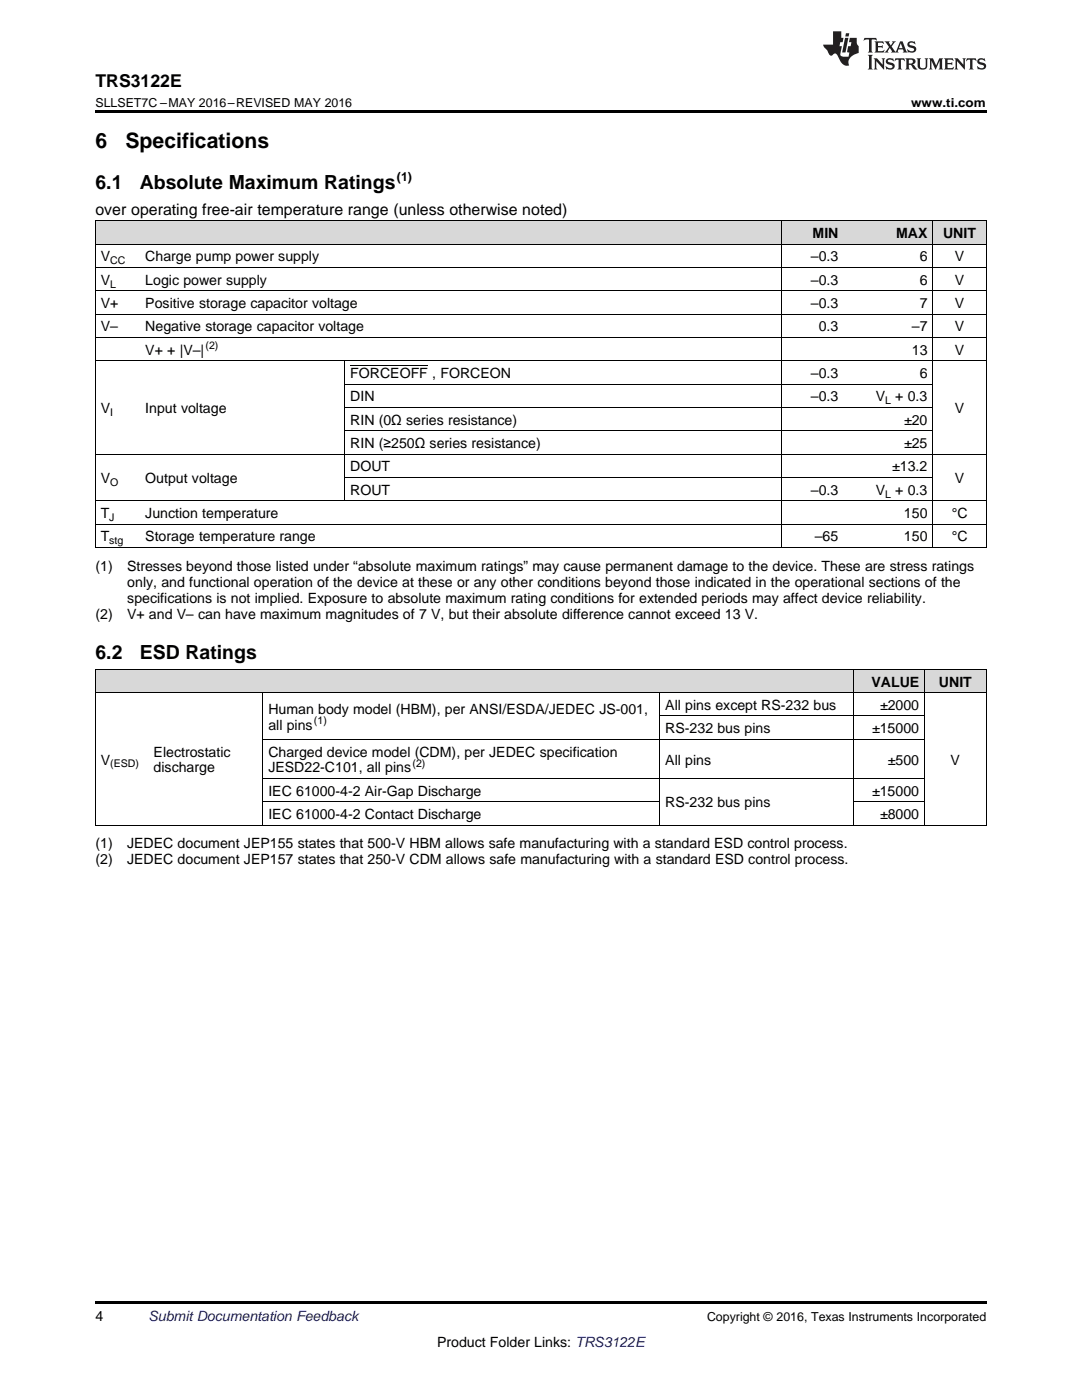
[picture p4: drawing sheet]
<svg xmlns="http://www.w3.org/2000/svg" width="216mm" height="279mm" viewBox="0 0 216 279" stroke-linecap="round" stroke-linejoin="round" font-family="sans-serif">
<defs><g id="words">
<g font-size="4.2">
<text x="19" y="29.6">6</text>
<text x="25" y="29.6">Specifications</text>
</g>
<g font-size="3.9">
<text x="19" y="37.7">6.1</text>
<text x="27.9" y="37.7">Absolute Maximum Ratings</text>
<text x="19" y="131.5">6.2</text>
<text x="27.9" y="131.5">ESD Ratings</text>
</g>
<text font-size="3.5" x="19" y="17.3">TRS3122E</text>
<text font-size="3.2" x="19" y="42.9">over operating free-air temperature range (unless otherwise noted)</text>
<g font-size="2.8">
<text x="162.1" y="47.5">MIN</text>
<text x="178.8" y="47.5">MAX</text>
<text x="188.2" y="47.5">UNIT</text>
<text x="20.1" y="52.2">V</text>
<text x="29" y="52.2">Charge pump power supply</text>
<text x="161.8" y="52.2">–0.3</text>
<text x="183.5" y="52.2">6</text>
<text x="190.5" y="52.2">V</text>
<text x="20.1" y="56.8">V</text>
<text x="29" y="56.8">Logic power supply</text>
<text x="161.8" y="56.8">–0.3</text>
<text x="183.5" y="56.8">6</text>
<text x="190.5" y="56.8">V</text>
<text x="20.1" y="61.5">V+</text>
<text x="29" y="61.5">Positive storage capacitor voltage</text>
<text x="161.8" y="61.5">–0.3</text>
<text x="183.5" y="61.5">7</text>
<text x="190.5" y="61.5">V</text>
<text x="20.1" y="66.1">V–</text>
<text x="29" y="66.1">Negative storage capacitor voltage</text>
<text x="29" y="70.8">V+ + |V–|</text>
<text x="163.4" y="66.1">0.3</text>
<text x="182" y="66.1">–7</text>
<text x="182" y="70.8">13</text>
<text x="190.5" y="66.1">V</text>
<text x="190.5" y="70.8">V</text>
<text x="69.9" y="75.5">FORCEOFF , FORCEON</text>
<text x="161.8" y="75.5">–0.3</text>
<text x="183.5" y="75.5">6</text>
<text x="20.1" y="82.4">V</text>
<text x="29" y="82.4">Input voltage</text>
<text x="69.9" y="80.1">DIN</text>
<text x="161.8" y="80.1">–0.3</text>
<text x="174.8" y="80.1">V</text>
<text x="178.6" y="80.1">+ 0.3</text>
<text x="190.5" y="82.4">V</text>
<text x="69.9" y="84.8">RIN (0Ω series resistance)</text>
<text x="69.9" y="89.4">RIN (≥250Ω series resistance)</text>
<text x="180.4" y="84.8">±20</text>
<text x="180.4" y="89.4">±25</text>
<text x="69.9" y="94.1">DOUT</text>
<text x="178" y="94.1">±13.2</text>
<text x="20.1" y="96.4">V</text>
<text x="29" y="96.4">Output voltage</text>
<text x="69.9" y="98.7">ROUT</text>
<text x="161.8" y="98.7">–0.3</text>
<text x="174.8" y="98.7">V</text>
<text x="178.6" y="98.7">+ 0.3</text>
<text x="190.5" y="96.4">V</text>
<text x="20.1" y="103.4">T</text>
<text x="29" y="103.4">Junction temperature</text>
<text x="180.4" y="103.4">150</text>
<text x="189.9" y="103.4">°C</text>
<text x="19" y="113.9">(1)</text>
<text x="20.1" y="108.1">T</text>
<text x="25.4" y="113.9">Stresses beyond those listed under “absolute maximum ratings” may cause permanent damage to the device. These are stress ratings</text>
<text x="29" y="108.1">Storage temperature range</text>
<text x="162.6" y="108.1">–65</text>
<text x="180.4" y="108.1">150</text>
<text x="189.9" y="108.1">°C</text>
<text x="25.4" y="117.1">only, and functional operation of the device at these or any other conditions beyond those indicated in the operational sections of the</text>
<text x="19" y="123.4">(2)</text>
<text x="25.4" y="123.4">V+ and V– can have maximum magnitudes of 7 V, but their absolute difference cannot exceed 13 V.</text>
<text x="25.4" y="120.3">specifications is not implied. Exposure to absolute maximum rating conditions for extended periods may affect device reliability.</text>
<text x="173.9" y="137">VALUE</text>
<text x="187.4" y="137">UNIT</text>
<text x="53.6" y="142.4">Human body model (HBM), per ANSI/ESDA/JEDEC JS-001,</text>
<text x="132.8" y="141.7">All pins except RS-232 bus</text>
<text x="175.6" y="141.7">±2000</text>
<text x="53.6" y="145.6">all pins</text>
<text x="132.8" y="146.3">RS-232 bus pins</text>
<text x="174" y="146.3">±15000</text>
<text x="20.1" y="152.6">V</text>
<text x="30.7" y="151">Electrostatic</text>
<text x="30.7" y="154.2">discharge</text>
<text x="53.6" y="151">Charged device model (CDM), per JEDEC specification</text>
<text x="53.6" y="154.2">JESD22-C101, all pins</text>
<text x="132.8" y="152.6">All pins</text>
<text x="177.2" y="152.6">±500</text>
<text x="189.7" y="152.6">V</text>
<text x="53.6" y="158.8">IEC 61000-4-2 Air-Gap Discharge</text>
<text x="132.8" y="161.1">RS-232 bus pins</text>
<text x="174" y="158.8">±15000</text>
<text x="53.6" y="163.5">IEC 61000-4-2 Contact Discharge</text>
<text x="175.6" y="163.5">±8000</text>
<text x="19" y="169.3">(1)</text>
<text x="19" y="172.5">(2)</text>
<text x="25.4" y="169.3">JEDEC document JEP155 states that 500-V HBM allows safe manufacturing with a standard ESD control process.</text>
<text x="25.4" y="172.5">JEDEC document JEP157 states that 250-V CDM allows safe manufacturing with a standard ESD control process.</text>
<text x="19" y="263.6">4</text>
<text x="87.2" y="268.9">Product Folder Links: TRS3122E</text>
</g>
<text font-size="2.8" fill="#0000c8" x="29.6" y="263.6">Submit Documentation Feedback</text>
<g font-size="2.5">
<text x="19" y="21.4">SLLSET7C –MAY 2016–REVISED MAY 2016</text>
<text x="181.8" y="21.4">www.ti.com</text>
<text x="79.2" y="36.2">(1)</text>
<text x="141.1" y="263.6">Copyright © 2016, Texas Instruments Incorporated</text>
</g>
<g font-size="2.1">
<text x="22" y="52.7">CC</text>
<text x="22" y="57.4">L</text>
<text x="41" y="69.7">(2)</text>
<text x="22" y="83">I</text>
<text x="176.6" y="80.7">L</text>
<text x="22" y="97">O</text>
<text x="176.6" y="99.3">L</text>
<text x="21.8" y="104">J</text>
<text x="21.8" y="108.6">stg</text>
<text x="62.6" y="144.5">(1)</text>
<text x="22" y="153.1">(ESD)</text>
<text x="82.3" y="153">(2)</text>
</g>
</g></defs>
<g fill="#d8d8d8">
<path d="M19 133.6h10.6v4.7h-10.6z"/>
<path d="M29.6 133.6h22.9v4.7h-22.9z"/>
<path d="M52.5 133.6h79.2v4.7h-79.2z"/>
<path d="M131.7 133.6h38.7v4.7h-38.7z"/>
<path d="M170.4 133.6h14.1v4.7h-14.1z"/>
<path d="M184.5 133.6h12.3v4.7h-12.3z"/>
<path d="M19 44.1h8.9v4.7h-8.9z"/>
<path d="M27.9 44.1h40.9v4.7h-40.9z"/>
<path d="M68.8 44.1h87.1v4.7h-87.1z"/>
<path d="M155.9 44.1h12.5v4.7h-12.5z"/>
<path d="M168.4 44.1h17.8v4.7h-17.8z"/>
<path d="M186.2 44.1h10.6v4.7h-10.6z"/>
</g>
<path d="M19 22h177.8v.5h-177.8zM19 164.7h.2zM52.4 164.7h.1zM131.6 164.7h.1zM170.3 164.7h.1zM184.4 164.7h.1zM196.7 164.7h.1zM19 259.7h177.8v.5h-177.8z" fill="#000"/>
<g fill="none" stroke="#000" stroke-width=".2">
<path d="M19 58h177.8M19 53.4h177.8M19 48.7h177.8M19 44.1h177.8M19.1 44.1v65.2M155.9 44.1v65.2M186.1 44.1v65.2M196.8 44.1v65.2M19 72h177.8M19 67.4h177.8M19 62.7h177.8M68.8 72.1v27.9"/>
<path d="M68.8 76.7h117.4M19 100h177.8M19 90.6h177.8M68.8 95.3h117.4M68.8 86h117.4M68.8 81.3h117.4M19 109.3h177.8M19 104.6h177.8M19 138.2h177.8M19 133.6h177.8M19.1 133.6v31.1M52.4 138.3v26.4"/>
<path d="M131.6 138.3v26.4M170.4 133.6v31.1M184.4 133.6v31.1M196.8 133.6v31.1M52.5 155.4h132M52.5 147.5h132M131.7 142.9h52.8M19 164.7h177.8M52.5 160h79.2M170.4 160h14.1"/>
</g>
<g fill="#231f20">
<path d="M172.5 7.6l-.1 .5 .4-.2h.6v.1v2.1l-.2 .4h.9l-.2-.4v-2.1l.1-.1h.5l.5 .2-.2-.5zM174.5 8.3l.2 .3v1.5l-.2 .4h1.8l.2-.6a1.04 1.04 0 0 1-1.3 .2v-.7h.6l.3 .2v-.6l-.3 .2h-.6v-.6l.8-.1 .4 .3-.2-.5zM176.5 8.3l.9 1.1-.9 1.1h.8l-.2-.2 .4-.7 .5 .7-.2 .2h1.5l-.2-.2 .2-.4h.9l.1 .4-.2 .2h1l-.3-.3-.7-1.9h-.5l-.9 2-.8-1 .9-1h-.8l.1 .3-.4 .5-.3-.6 .1-.2zM179.7 8.6l.4 1h-.7zM181.3 8.4a.63 .63 0 0 0-.2 .7 .63 .63 0 0 0 .6 .4l.6 .2 .1 .2a.75 .75 0 0 1-.7 .4 .75 .75 0 0 1-.6-.5l.1 .7 .1-.1a1.11 1.11 0 0 0 1.5-.6 1.13 1.13 0 0 0-1.2-.8l-.1-.4a1.04 1.04 0 0 1 1.2 .2l-.2-.5-.2 .1-.4-.2zM173.2 10.9l.2 .4v2.2l-.2 .4h1l-.3-.4v-2.2l.3-.4zM174.3 11.6l.3 .4v1.5l-.3 .4h.8l-.2-.4v-1.3l1.5 1.7v-1.9l.2-.4h-.7l.2 .4v.9l-1.1-1.3zM177 11.8a.62 .62 0 0 0-.2 .7 .62 .62 0 0 0 .6 .4l.6 .1 .1 .3a.76 .76 0 0 1-.7 .3 .76 .76 0 0 1-.7-.4l.2 .7 .1-.1a1.11 1.11 0 0 0 1.5-.6 1.13 1.13 0 0 0-1.2-.8l-.1-.4a1.04 1.04 0 0 1 1.2 .2l-.2-.6-.2 .1-.5-.1zM178.7 11.6l-.2 .6a.61 .61 0 0 1 .8-.3v1.6l-.2 .4h.9l-.2-.4v-1.6a.63 .63 0 0 1 .7 .3l-.1-.6zM180.6 11.6l.3 .4v1.5l-.3 .4h1l-.2-.2-.1-.8 .6 .2a.76 .76 0 0 0 1.2 .7l-1-1a.58 .58 0 0 0 .6-.5 .58 .58 0 0 0-.5-.6zM181.4 11.9h.1a.45 .45 0 0 1 .5 .1 .45 .45 0 0 1 .1 .5l-.8 .2zM182.9 11.6l.2 .2a2.17 2.17 0 0 0 .3 1.9 .99 .99 0 0 0 1.6-.6v-1.1l.2-.4h-.7l.2 .2a1.92 1.92 0 0 1-.2 1.8 .6 .6 0 0 1-.9-.5v-1.1l.2-.4zM185.4 11.6l.2 .4v1.5l-.2 .4h.7l-.2-.4v-1.4l.8 1.8 .8-1.8v1.4l-.2 .4h.9l-.2-.4v-1.5l.2-.4h-.8l-.6 1.5-.6-1.5zM188.4 11.6l.2 .4v1.5l-.2 .4h1.8l.1-.6a1.04 1.04 0 0 1-1.2 .1v-.6h.5l.4 .2v-.6l-.4 .2h-.5v-.7h.8l.3 .3-.1-.6zM190.5 11.6l.2 .4v1.5l-.2 .4h.7l-.2-.4v-1.3l1.5 1.7v-1.9l.2-.4h-.7l.2 .4v.9l-1.1-1.3zM192.9 11.6l-.1 .6a.61 .61 0 0 1 .7-.3l.1 1.6-.3 .4h1l-.3-.4 .1-1.6a.63 .63 0 0 1 .7 .3l-.1-.6zM195.2 11.8a.62 .62 0 0 0-.2 .7 .62 .62 0 0 0 .6 .4l.6 .1 .1 .3a.76 .76 0 0 1-.7 .3 .76 .76 0 0 1-.6-.4l.1 .7 .1-.1a1.11 1.11 0 0 0 1.6-.6 1.13 1.13 0 0 0-1.3-.8l-.1-.4a1.04 1.04 0 0 1 1.2 .2l-.1-.6-.2 .1-.5-.1z"/>
<path d="M166.2 6.3v2.6h-1.9v.4l.8 .9a.91 .91 0 0 0 1 .8 .56 .56 0 0 1 .5-.3 .56 .56 0 0 1 .5 .3l.4 .8a1.53 1.53 0 0 0 1.9 1.2 1.54 1.54 0 0 1 1-2.1l.9-.3v-1.4a1.52 1.52 0 0 1-.4-1.6h-1.3l-.2 .8h.5l-.2 .8h-.5l-.1 1v.2l.4 .1-.2 .8a1.93 1.93 0 0 1-1.6-.3l.3-1.8h-.5l.2-.8h.4l.2-.8h-.4v-1.3zM168.6 7.6l-.6 2.9h.7l.6-2.9zM168.8 6.6l-.1 .7h.6l.2-.7z"/>
</g>
<path d="M69.9 73h15.5" fill="none" stroke="#000" stroke-width=".2"/>
<use href="#words"/>
</svg>
